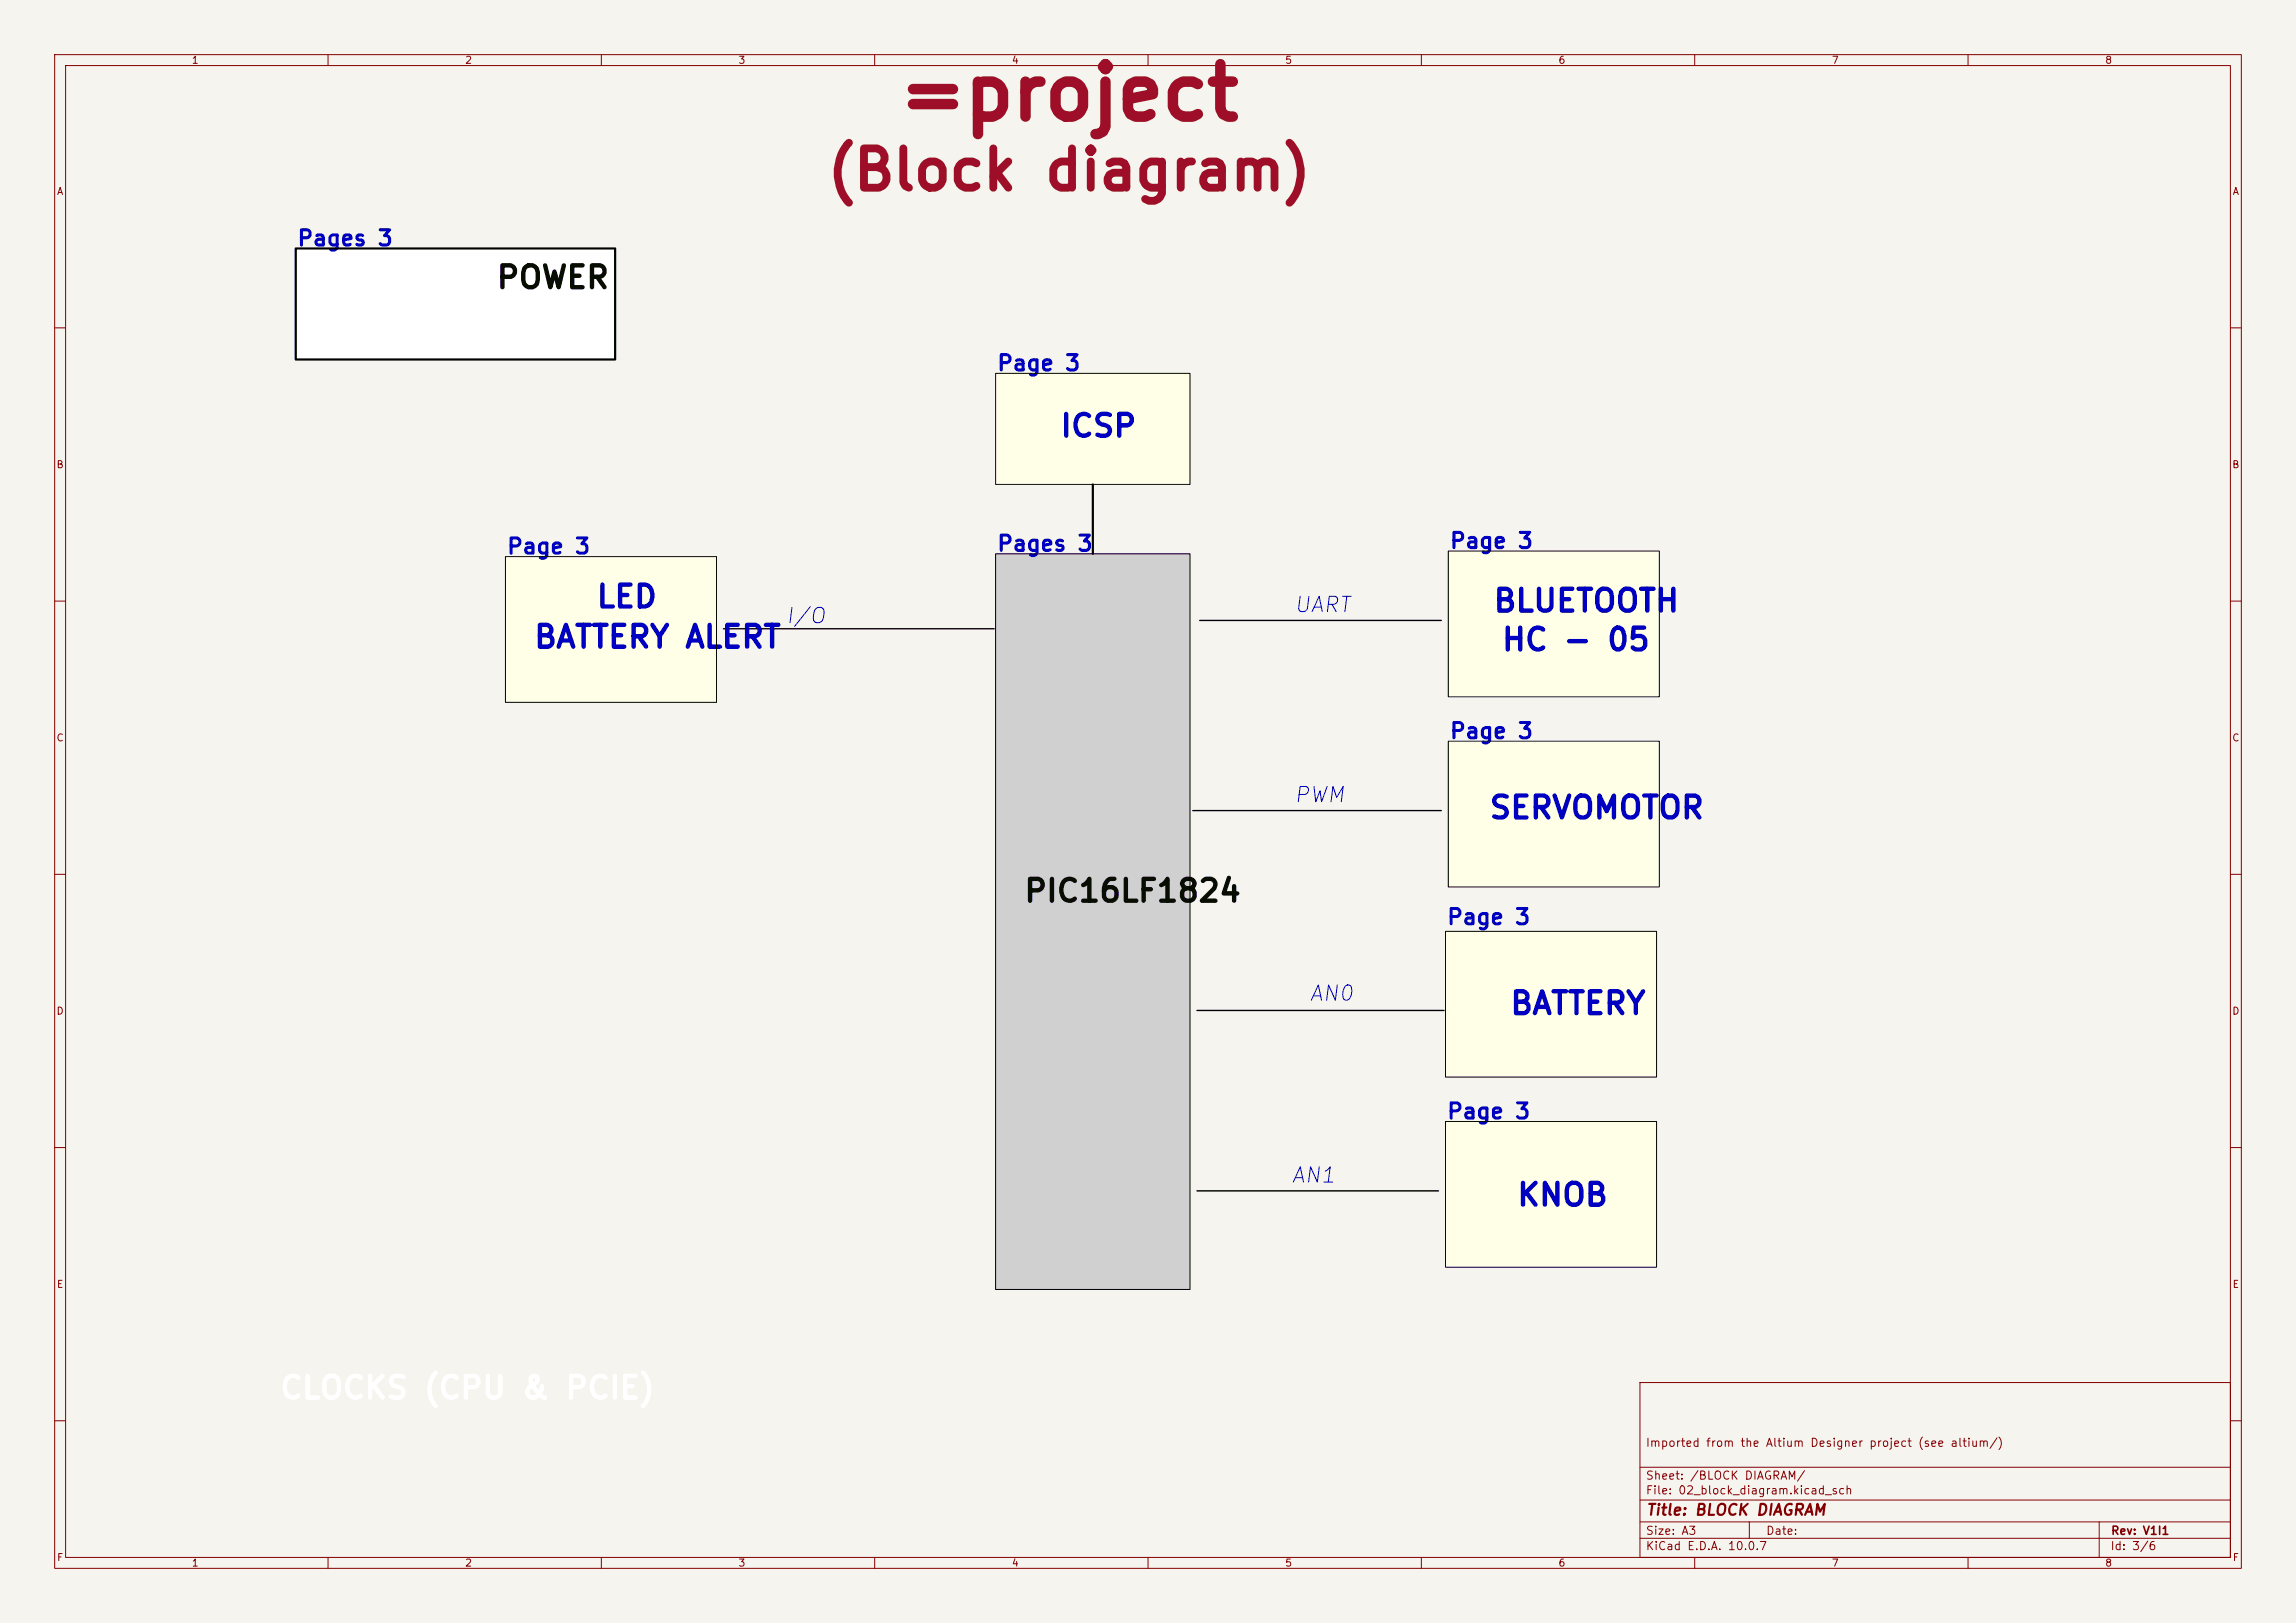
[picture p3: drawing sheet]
<svg xmlns="http://www.w3.org/2000/svg" width="420mm" height="297mm" viewBox="0 0 420 297" stroke-linecap="round" stroke-linejoin="round" font-family="sans-serif">
<defs><g id="words">
<text font-size="9.6" fill="#9e0e29" x="163.8" y="24.2">=project</text>
<text font-size="7.2" fill="#9e0e29" x="150.8" y="36.5">(Block diagram)</text>
<g font-size="4" fill="#080d02">
<text x="90.6" y="53.8">POWER</text>
<text x="187.1" y="166">PIC16LF1824</text>
</g>
<g font-size="4" fill="#0000c2">
<text x="193.7" y="80.9">ICSP</text>
<text x="108.8" y="112.2">LED</text>
<text x="272.9" y="113">BLUETOOTH</text>
<text x="97.4" y="119.6">BATTERY ALERT</text>
<text x="274.4" y="120.1">HC - 05</text>
<text x="272.2" y="150.8">SERVOMOTOR</text>
<text x="276" y="186.6">BATTERY</text>
<text x="277.2" y="221.7">KNOB</text>
</g>
<g font-size="2.8" fill="#0000c2">
<text x="54.2" y="45.7">Pages 3</text>
<text x="182.2" y="68.6">Page 3</text>
<text x="182.2" y="101.6">Pages 3</text>
<text x="265" y="101.1">Page 3</text>
<text x="92.5" y="102.1">Page 3</text>
<text x="236.4" y="112.8">UART</text>
<text x="143.5" y="114.8">I/O</text>
<text x="265" y="135.9">Page 3</text>
<text x="236.4" y="147.6">PWM</text>
<text x="264.5" y="169.9">Page 3</text>
<text x="239.2" y="183.9">AN0</text>
<text x="264.5" y="205.5">Page 3</text>
<text x="235.9" y="217.2">AN1</text>
</g>
<text font-size="2" fill="#840000" x="301" y="277.8">Title: BLOCK DIAGRAM</text>
<g font-size="1.5" fill="#840000">
<text x="300.9" y="265.1">Imported from the Altium Designer project (see altium/)</text>
<text x="300.9" y="273.8">File: 02_block_diagram.kicad_sch</text>
<text x="300.9" y="271.1">Sheet: /BLOCK DIAGRAM/</text>
<text x="300.9" y="281.2">Size: A3</text>
<text x="322.9" y="281.2">Date:</text>
<text x="386" y="281.2">Rev: V1I1</text>
<text x="300.9" y="284">KiCad E.D.A. 10.0.7</text>
<text x="385.9" y="284">Id: 3/6</text>
</g>
<g font-size="1.3" fill="#840000">
<text x="35" y="12">1</text>
<text x="85" y="12">2</text>
<text x="135" y="12">3</text>
<text x="185" y="12">4</text>
<text x="235" y="12">5</text>
<text x="285" y="12">6</text>
<text x="335" y="12">7</text>
<text x="385" y="12">8</text>
<text x="10.3" y="36">A</text>
<text x="408.3" y="36">A</text>
<text x="10.2" y="86">B</text>
<text x="408.2" y="86">B</text>
<text x="10.2" y="136">C</text>
<text x="408.2" y="136">C</text>
<text x="10.2" y="186">D</text>
<text x="408.2" y="186">D</text>
<text x="10.3" y="236">E</text>
<text x="408.3" y="236">E</text>
<text x="10.3" y="286">F</text>
<text x="35" y="287">1</text>
<text x="85" y="287">2</text>
<text x="135" y="287">3</text>
<text x="185" y="287">4</text>
<text x="235" y="287">5</text>
<text x="285" y="287">6</text>
<text x="335" y="287">7</text>
<text x="385" y="287">8</text>
<text x="408.3" y="286">F</text>
</g>
</g></defs>
<path d="M0 0h420v297h-420z" fill="#f5f4ef" stroke="#f5f4ef" stroke-width=".18"/>
<g fill="none" stroke="#840000" stroke-width=".18">
<path d="M10 10h400v277h-400zM12 12h396v273h-396zM60 10v2M110 10v2M160 10v2M210 10v2M260 10v2M310 10v2M360 10v2M10 60h2M408 60h2M10 110h2"/>
<path d="M408 110h2M10 160h2M408 160h2M10 210h2M408 210h2M300 253h108v32h-108zM10 260h2M300 278.5h108M300 274.5h108M300 268.5h108M320 278.5v3M384 278.5v6.5"/>
<path d="M408 260h2M60 285v2M110 285v2M160 285v2M210 285v2M260 285v2M300 281.5h108M310 285v2M360 285v2"/>
</g>
<g fill="#ffffe8">
<path d="M182.1 68.3h35.6v20.3h-35.6z"/>
<path d="M264.9 135.6h38.6v26.7h-38.6z"/>
<path d="M264.9 100.8h38.6v26.7h-38.6z"/>
</g>
<path d="M182.1 101.3h35.6v134.7h-35.6z" fill="#d0d0d0"/>
<g fill="#ffffe8">
<path d="M92.5 101.9h38.6v26.6h-38.6z"/>
<path d="M264.4 170.4h38.6v26.7h-38.6z"/>
<path d="M264.4 205.2h38.6v26.7h-38.6z"/>
</g>
<path d="M54.1 45.5h58.4v20.3h-58.4z" fill="#fff"/>
<path d="M132.3 115.1h49.6M219.5 113.5h44.2M218.2 148.3h45.5M218.9 184.9h45.3M218.9 217.9h44.2" fill="none" stroke="#000" stroke-width=".25"/>
<path d="M54.1 45.5h58.4v20.3h-58.4zM199.9 88.6v12.7" fill="none" stroke="#000" stroke-width=".4"/>
<path d="M182.1 68.3h35.6v20.3h-35.6zM92.5 101.9h38.6v26.6h-38.6zM264.9 100.8h38.6v26.7h-38.6zM264.9 135.6h38.6v26.7h-38.6zM264.4 170.4h38.6v26.7h-38.6zM264.4 205.2h38.6v26.7h-38.6z" fill="none" stroke="#080d02" stroke-width=".18"/>
<path d="M182.1 101.3h35.6v134.7h-35.6z" fill="none" stroke="#000" stroke-width=".18"/>
<use href="#words"/>
</svg>
